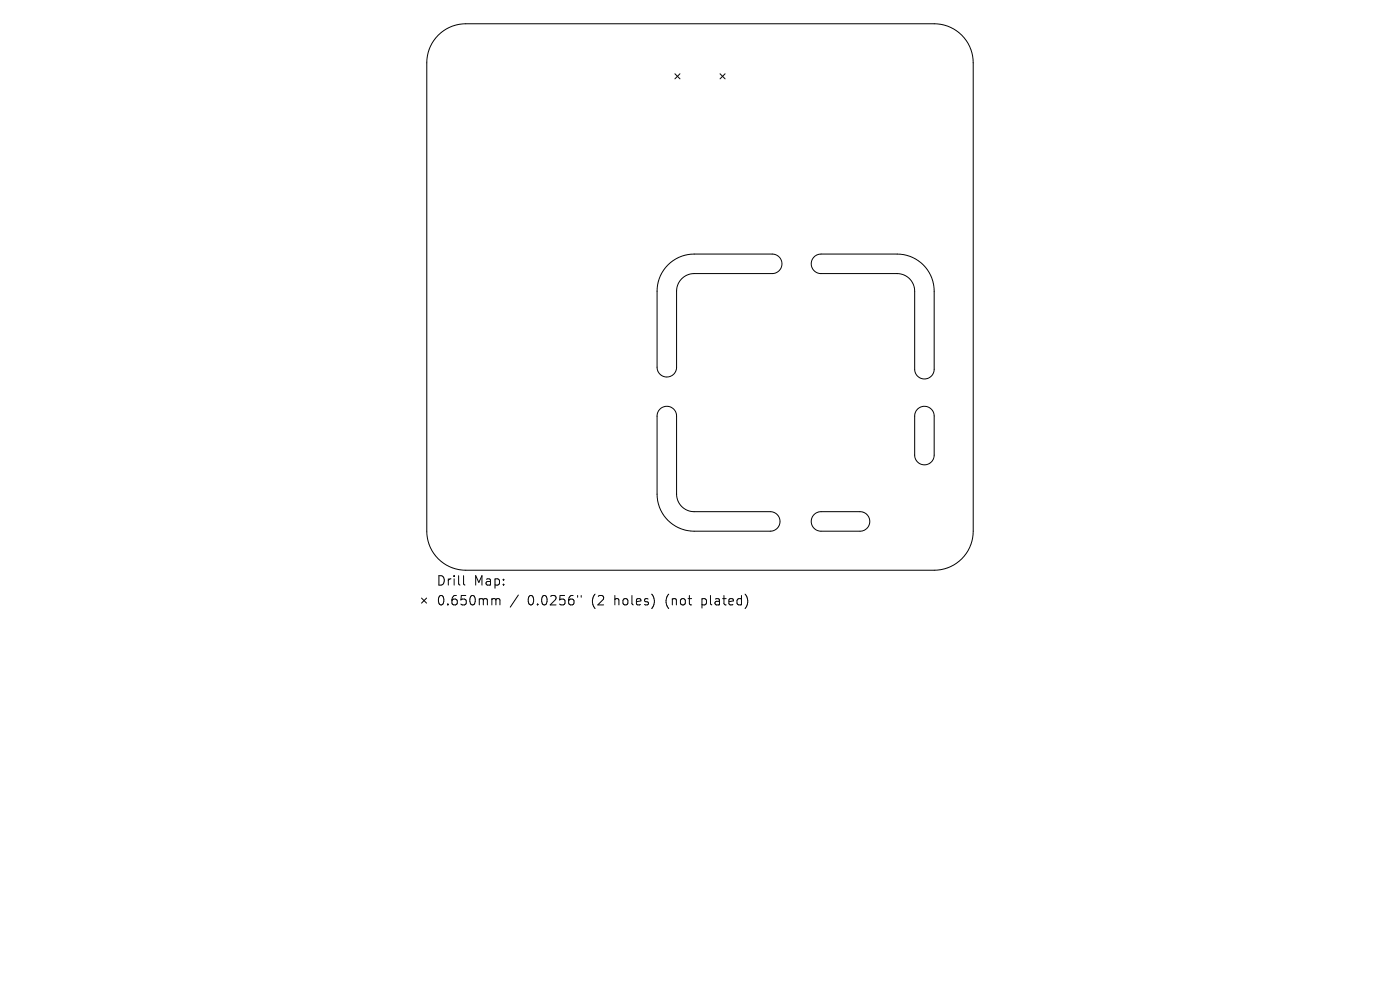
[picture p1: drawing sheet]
<svg xmlns="http://www.w3.org/2000/svg" width="297mm" height="210mm" viewBox="0 0 297 210" stroke-linecap="round" stroke-linejoin="round" font-family="sans-serif">
<defs><g id="words">
<g font-size="2.8">
<text x="92.5" y="124.5">Drill</text>
<text x="100.5" y="124.5">Map:</text>
<text x="92.5" y="128.7">0.650mm</text>
<text x="111.9" y="128.7">0.0256&quot;</text>
<text x="125.7" y="128.7">(2</text>
<text x="130.6" y="128.7">holes)</text>
<text x="141.7" y="128.7">(not</text>
<text x="149.5" y="128.7">plated)</text>
</g>
</g></defs>
<g fill="none" stroke="#000" stroke-width=".21">
<path d="M93 7.5a8.3 8.3 0 0 1 5.8-2.5h99.4a8.3 8.3 0 0 1 8.3 8.3v99.4a8.3 8.3 0 0 1-8.3 8.3h-99.4a8.3 8.3 0 0 1-8.3-8.3v-99.4a8.3 8.3 0 0 1 2.5-5.8zM143.2 15.6l1.1 1.1M144.3 15.6l-1.1 1.1M152.7 15.6l1.1 1.1M153.8 15.6l-1.1 1.1M141.7 56.2a7.9 7.9 0 0 1 5.6-2.3h16.5a2.07 2.07 0 0 1 2.1 2.1 2.07 2.07 0 0 1-2.1 2h-16.5a3.7 3.7 0 0 0-3.8 3.8v16.1a2.07 2.07 0 0 1-2 2.1 2.07 2.07 0 0 1-2.1-2.1v-16.1a7.9 7.9 0 0 1 2.3-5.6zM172.7 54.5l.6-.4 .9-.2h16.1a7.9 7.9 0 0 1 7.9 7.9v16.5a2.07 2.07 0 0 1-2.1 2.1 2.07 2.07 0 0 1-2.1-2.1v-16.5a3.7 3.7 0 0 0-3.7-3.8h-16.1a2.07 2.07 0 0 1-1.9-1.2 2.07 2.07 0 0 1 .4-2.3zM140 86.8a2.07 2.07 0 0 1 2.3-.5 2.07 2.07 0 0 1 1.2 2v16.5a3.7 3.7 0 0 0 3.8 3.7h16.1a2.07 2.07 0 0 1 2.1 2.1 2.07 2.07 0 0 1-2.1 2.1h-16.1a7.9 7.9 0 0 1-7.9-7.9v-16.5l.2-.9zM194.6 86.8a2.07 2.07 0 0 1 2.3-.5 2.07 2.07 0 0 1 1.3 2v8.2a2.07 2.07 0 0 1-2.1 2.1 2.07 2.07 0 0 1-2.1-2.1v-8.4l.2-.7zM172.7 109.1l.6-.4 .7-.1 8.4-.1a2.07 2.07 0 0 1 2.1 2.1 2.07 2.07 0 0 1-2.1 2.1h-8.2a2.07 2.07 0 0 1-1.9-1.3 2.07 2.07 0 0 1 .4-2.3zM89.4 126.9l1.1 1M90.5 126.9l-1.1 1"/>
<path d="M98.3 122.1v1.7l.3 .3M104.6 127h.3l.3 .3M105.2 127.3l.3-.3 .5 .1 .1 1.2M105.2 127.3v1M110 126.2l-1.8 2.6M122.5 126.3v.4M123.3 126.3v.4"/>
</g>
<use href="#words"/>
</svg>
